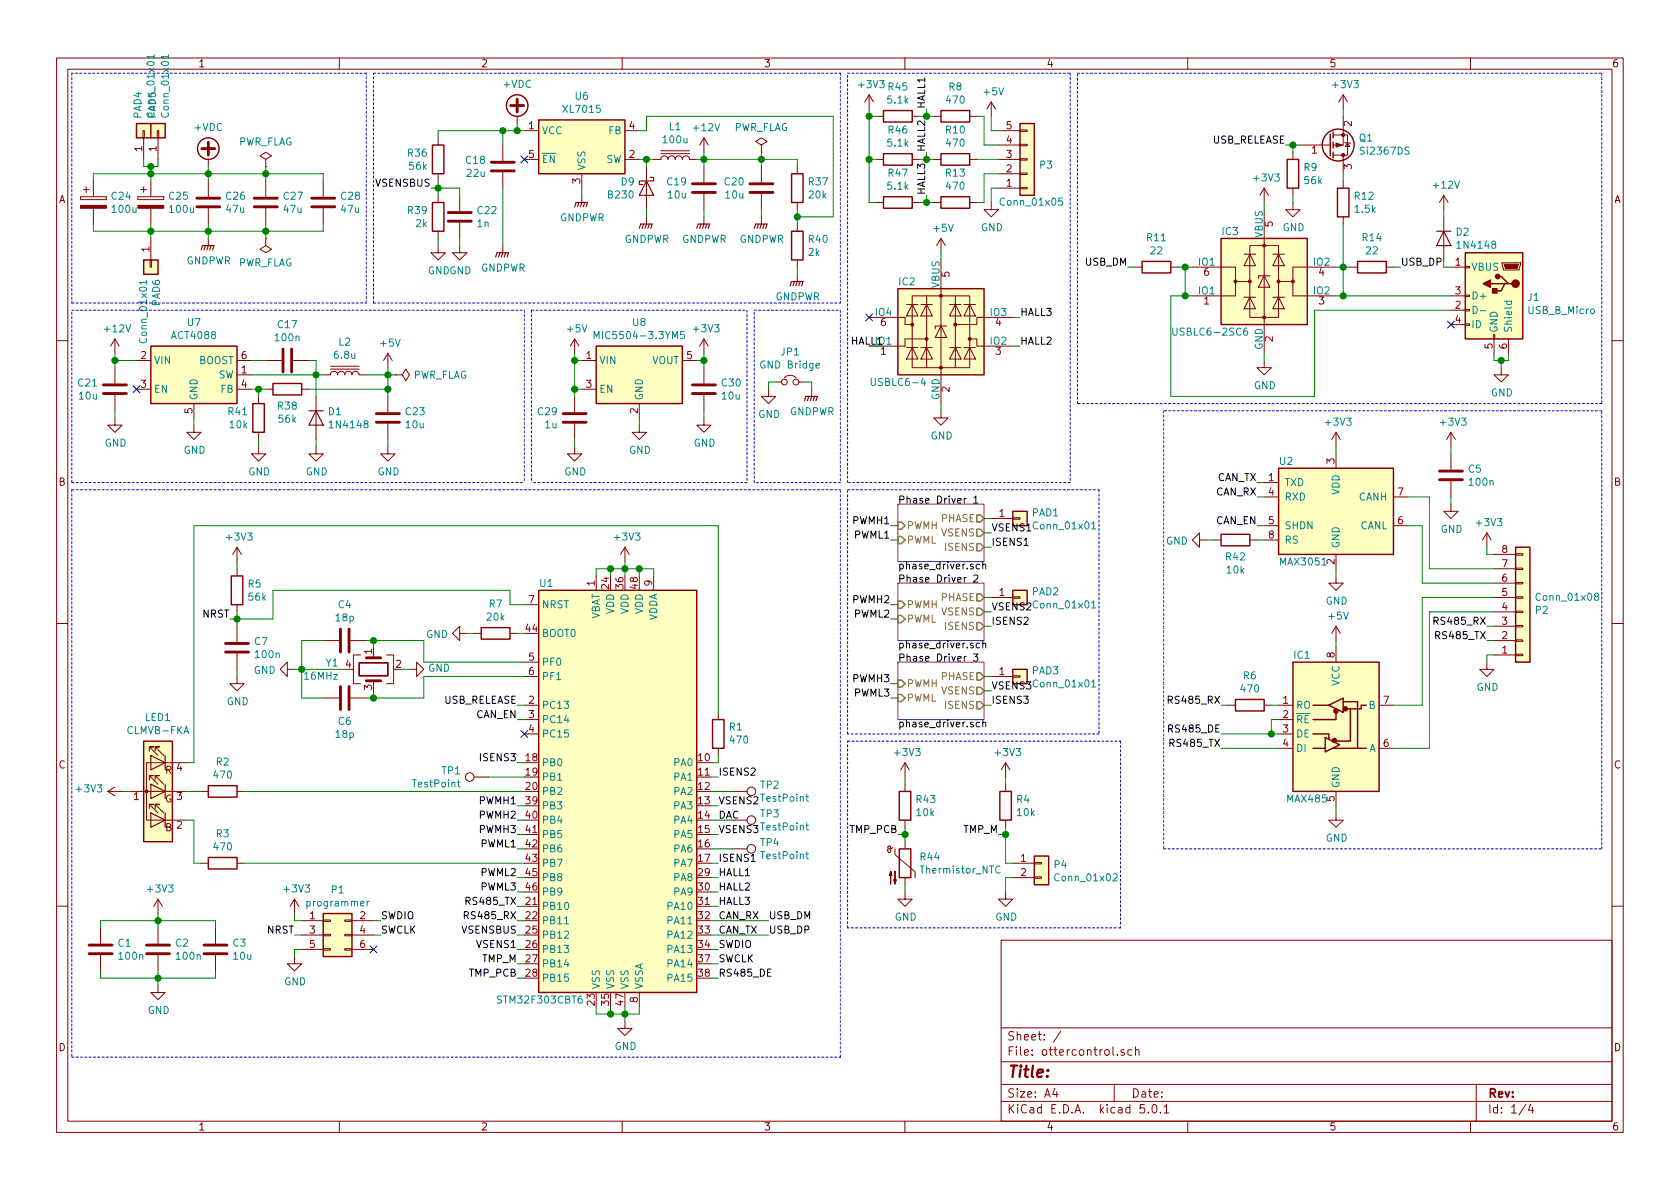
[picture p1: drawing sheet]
<svg xmlns="http://www.w3.org/2000/svg" width="297mm" height="210mm" viewBox="0 0 297 210" stroke-linecap="round" stroke-linejoin="round" font-family="sans-serif">
<defs><g id="words">
<text font-size="2.8" fill="#840000" x="178" y="190.5">Title:</text>
<g font-size="2.1" fill="#840000">
<text x="178" y="184">Sheet: /</text>
<text x="178" y="186.7">File: ottercontrol.sch</text>
<text x="178" y="196.9">KiCad E.D.A. kicad 5.0.1</text>
<text x="178" y="194.1">Size: A4</text>
<text x="200" y="194.1">Date:</text>
<text x="263" y="194.1">Rev:</text>
<text x="263" y="196.9">Id: 1/4</text>
</g>
<g font-size="1.8" fill="#840000">
<text x="35" y="11.9">1</text>
<text x="85" y="11.9">2</text>
<text x="135" y="11.9">3</text>
<text x="185" y="11.9">4</text>
<text x="235" y="11.9">5</text>
<text x="285" y="11.9">6</text>
<text x="93.5" y="22.9">1</text>
<text x="111.3" y="22.9">4</text>
<text x="178" y="22.9">5</text>
<text x="239" y="22.3" transform="rotate(-90 239 22.3)">2</text>
<text x="25.1" y="26.8" transform="rotate(-90 25.1 26.8)">1</text>
<text x="27.7" y="26.8" transform="rotate(-90 27.7 26.8)">1</text>
<text x="93.5" y="27.9">5</text>
<text x="111.3" y="27.9">2</text>
<text x="178" y="27.9">3</text>
<text x="178" y="25.4">4</text>
<text x="231.9" y="27.2">1</text>
<text x="239" y="29.9" transform="rotate(-90 239 29.9)">3</text>
<text x="10.4" y="35.9">A</text>
<text x="102.6" y="32.5" transform="rotate(-90 102.6 32.5)">3</text>
<text x="178" y="33">1</text>
<text x="178" y="30.5">2</text>
<text x="285.4" y="35.9">A</text>
<text x="225" y="40.1" transform="rotate(-90 225 40.1)">5</text>
<text x="26.4" y="44.5" transform="rotate(-90 26.4 44.5)">1</text>
<text x="257.3" y="47">1</text>
<text x="167.9" y="49" transform="rotate(-90 167.9 49)">5</text>
<text x="212.9" y="53.8">1</text>
<text x="212.9" y="48.8">6</text>
<text x="233.2" y="53.8">3</text>
<text x="233.2" y="48.8">4</text>
<text x="257.3" y="52.1">3</text>
<text x="155.7" y="57.7">6</text>
<text x="176" y="57.7">4</text>
<text x="257.3" y="54.6">2</text>
<text x="257.3" y="57.1">4</text>
<text x="24.9" y="63.5">2</text>
<text x="42.7" y="63.5">6</text>
<text x="103.7" y="63.5">1</text>
<text x="121.4" y="63.5">5</text>
<text x="155.7" y="62.7">1</text>
<text x="176" y="62.7">3</text>
<text x="225" y="60.4" transform="rotate(-90 225 60.4)">2</text>
<text x="263.9" y="61.7" transform="rotate(-90 263.9 61.7)">5</text>
<text x="266.4" y="61.7" transform="rotate(-90 266.4 61.7)">6</text>
<text x="24.9" y="68.6">3</text>
<text x="42.7" y="66">1</text>
<text x="42.7" y="68.6">4</text>
<text x="103.7" y="68.6">3</text>
<text x="167.9" y="69.3" transform="rotate(-90 167.9 69.3)">2</text>
<text x="34" y="73.1" transform="rotate(-90 34 73.1)">5</text>
<text x="112.8" y="73.1" transform="rotate(-90 112.8 73.1)">2</text>
<text x="236" y="82" transform="rotate(-90 236 82)">3</text>
<text x="10.4" y="85.9">B</text>
<text x="224.3" y="85.1">1</text>
<text x="224.3" y="87.6">4</text>
<text x="247.2" y="87.6">7</text>
<text x="285.4" y="85.9">B</text>
<text x="176.7" y="91.4">1</text>
<text x="224.3" y="92.7">5</text>
<text x="224.3" y="95.2">8</text>
<text x="247.2" y="92.7">6</text>
<text x="236" y="99.8" transform="rotate(-90 236 99.8)">2</text>
<text x="265.6" y="100.3">7</text>
<text x="265.6" y="97.8">8</text>
<text x="93.5" y="106.7">7</text>
<text x="105.2" y="103.6" transform="rotate(-90 105.2 103.6)">1</text>
<text x="107.7" y="104.1" transform="rotate(-90 107.7 104.1)">24</text>
<text x="110.2" y="104.1" transform="rotate(-90 110.2 104.1)">36</text>
<text x="112.8" y="104.1" transform="rotate(-90 112.8 104.1)">48</text>
<text x="115.3" y="103.6" transform="rotate(-90 115.3 103.6)">9</text>
<text x="176.7" y="105.4">1</text>
<text x="265.6" y="107.9">4</text>
<text x="265.6" y="105.4">5</text>
<text x="265.6" y="102.9">6</text>
<text x="93" y="111.8">44</text>
<text x="265.6" y="113">2</text>
<text x="265.6" y="110.5">3</text>
<text x="61.1" y="118.1">4</text>
<text x="65.8" y="115.7" transform="rotate(-90 65.8 115.7)">1</text>
<text x="70" y="118.1">2</text>
<text x="93.5" y="116.8">5</text>
<text x="93.5" y="119.4">6</text>
<text x="176.7" y="119.4">1</text>
<text x="236" y="116.3" transform="rotate(-90 236 116.3)">8</text>
<text x="265.6" y="115.6">1</text>
<text x="65.8" y="122" transform="rotate(-90 65.8 122)">3</text>
<text x="93.5" y="124.5">2</text>
<text x="226.8" y="124.5">1</text>
<text x="244.6" y="124.5">7</text>
<text x="93.5" y="127">3</text>
<text x="93.5" y="129.5">4</text>
<text x="226.8" y="127">2</text>
<text x="226.8" y="129.5">3</text>
<text x="10.4" y="135.9">C</text>
<text x="29.2" y="136.8">R</text>
<text x="31.3" y="136.4">4</text>
<text x="93" y="134.6">18</text>
<text x="93" y="137.2">19</text>
<text x="123.5" y="134.6">10</text>
<text x="123.5" y="137.2">11</text>
<text x="226.8" y="132.1">4</text>
<text x="244.6" y="132.1">6</text>
<text x="285.4" y="135.9">C</text>
<text x="23.6" y="141.5">1</text>
<text x="29.2" y="141.9">G</text>
<text x="31.3" y="141.5">3</text>
<text x="93" y="139.7">20</text>
<text x="93" y="142.2">39</text>
<text x="123.5" y="139.7">12</text>
<text x="123.5" y="142.2">13</text>
<text x="236" y="141.7" transform="rotate(-90 236 141.7)">5</text>
<text x="29.2" y="147">B</text>
<text x="31.3" y="146.6">2</text>
<text x="93" y="144.8">40</text>
<text x="93" y="147.3">41</text>
<text x="93" y="149.9">42</text>
<text x="123.5" y="144.8">14</text>
<text x="123.5" y="147.3">15</text>
<text x="123.5" y="149.9">16</text>
<text x="93" y="152.4">43</text>
<text x="93" y="154.9">45</text>
<text x="123.5" y="152.4">17</text>
<text x="123.5" y="154.9">29</text>
<text x="180.5" y="152.4">1</text>
<text x="180.5" y="154.9">2</text>
<text x="93" y="160">21</text>
<text x="93" y="157.5">46</text>
<text x="123.5" y="160">31</text>
<text x="123.5" y="157.5">30</text>
<text x="54.8" y="162.6">1</text>
<text x="54.8" y="165.1">3</text>
<text x="54.8" y="167.6">5</text>
<text x="63.7" y="162.6">2</text>
<text x="63.7" y="165.1">4</text>
<text x="63.7" y="167.6">6</text>
<text x="93" y="162.6">22</text>
<text x="93" y="165.1">25</text>
<text x="93" y="167.6">26</text>
<text x="123.5" y="162.6">32</text>
<text x="123.5" y="165.1">33</text>
<text x="123.5" y="167.6">34</text>
<text x="93" y="170.2">27</text>
<text x="93" y="172.7">28</text>
<text x="123.5" y="170.2">37</text>
<text x="123.5" y="172.7">38</text>
<text x="105.2" y="177.7" transform="rotate(-90 105.2 177.7)">23</text>
<text x="107.7" y="177.7" transform="rotate(-90 107.7 177.7)">35</text>
<text x="110.2" y="177.7" transform="rotate(-90 110.2 177.7)">47</text>
<text x="112.8" y="177.3" transform="rotate(-90 112.8 177.3)">8</text>
<text x="10.4" y="185.9">D</text>
<text x="285.4" y="185.9">D</text>
<text x="35" y="199.9">1</text>
<text x="85" y="199.9">2</text>
<text x="135" y="199.9">3</text>
<text x="185" y="199.9">4</text>
<text x="235" y="199.9">5</text>
<text x="285" y="199.9">6</text>
</g>
<g font-size="1.8" fill="#008484">
<text x="89.1" y="15.5">+VDC</text>
<text x="101.8" y="17.6">U6</text>
<text x="152" y="15.6">+3V3 R45</text>
<text x="167.8" y="16">R8</text>
<text x="174" y="16.9">+5V</text>
<text x="235.8" y="15.6">+3V3</text>
<text x="25" y="20.9" transform="rotate(-90 25 20.9)">PAD4</text>
<text x="27.3" y="20.4" transform="rotate(-90 27.3 20.4)">Conn_01x01</text>
<text x="27.6" y="20.9" transform="rotate(-90 27.6 20.9)">PAD5</text>
<text x="29.9" y="20.4" transform="rotate(-90 29.9 20.4)">Conn_01x01</text>
<text x="34.4" y="23.2">+VDC</text>
<text x="95.8" y="23.7">VCC</text>
<text x="99.8" y="20">XL7015</text>
<text x="107.6" y="23.7">FB</text>
<text x="118.4" y="23">L1</text>
<text x="122.8" y="23.2">+12V</text>
<text x="129.7" y="23.2">PWR_FLAG</text>
<text x="157" y="18.3">5.1k</text>
<text x="157.1" y="23.6">R46</text>
<text x="167.3" y="23.6">R10</text>
<text x="167.4" y="18.3">470</text>
<text x="42" y="25.7">PWR_FLAG</text>
<text x="72.2" y="27.7">R36</text>
<text x="82.4" y="29">C18</text>
<text x="95.8" y="28.8">EN</text>
<text x="107.1" y="28.8">SW</text>
<text x="117.4" y="25.3">100u</text>
<text x="157" y="25.9">5.1k</text>
<text x="167.4" y="25.9">470</text>
<text x="183.9" y="29.8">P3</text>
<text x="240.4" y="25">Q1</text>
<text x="240.8" y="27.4">Si2367DS</text>
<text x="19.8" y="35.3">C24</text>
<text x="29.9" y="35.3">C25</text>
<text x="40" y="35.3">C26</text>
<text x="50.2" y="35.3">C27</text>
<text x="60.4" y="35.3">C28</text>
<text x="72.4" y="30">56k</text>
<text x="82.6" y="31.3">22u</text>
<text x="103.5" y="30.2" transform="rotate(-90 103.5 30.2)">VSS</text>
<text x="107.6" y="35.1">B230</text>
<text x="109.9" y="32.8">D9</text>
<text x="118" y="32.8">C19</text>
<text x="118.2" y="35.1">10u</text>
<text x="128.2" y="32.8">C20</text>
<text x="128.3" y="35.1">10u</text>
<text x="143" y="32.8">R37</text>
<text x="143.1" y="35.1">20k</text>
<text x="157" y="33.5">5.1k</text>
<text x="157.1" y="31.2">R47</text>
<text x="167.3" y="31.2">R13</text>
<text x="167.4" y="33.5">470</text>
<text x="221.8" y="32.1">+3V3</text>
<text x="230.6" y="30.2">R9</text>
<text x="230.7" y="32.6">56k</text>
<text x="239.5" y="35.3">R12</text>
<text x="253.6" y="33.4">+12V</text>
<text x="20" y="37.6">100u</text>
<text x="30.1" y="37.6">100u</text>
<text x="40.1" y="37.6">47u</text>
<text x="50.2" y="37.6">47u</text>
<text x="60.4" y="37.6">47u</text>
<text x="72.2" y="37.9">R39</text>
<text x="73.6" y="40.2">2k</text>
<text x="84.4" y="40.2">1n</text>
<text x="84.5" y="37.9">C22</text>
<text x="99" y="39.1">GNDPWR</text>
<text x="165.2" y="41">+5V</text>
<text x="173.4" y="40.9">GND</text>
<text x="177.2" y="36.4">Conn_01x05</text>
<text x="216.1" y="41.6">IC3</text>
<text x="226.8" y="40.9">GND</text>
<text x="239.6" y="37.6">1.5k</text>
<text x="257.5" y="41.7">D2</text>
<text x="32.9" y="46.8">GNDPWR PWR_FLAG</text>
<text x="110.4" y="42.9">GNDPWR</text>
<text x="120.5" y="42.9">GNDPWR</text>
<text x="130.7" y="42.9">GNDPWR</text>
<text x="143" y="45.3">2k</text>
<text x="143" y="42.9">R40</text>
<text x="202.8" y="42.7">R11</text>
<text x="203.5" y="45">22</text>
<text x="211.9" y="47">IO1</text>
<text x="223.3" y="42.1" transform="rotate(-90 223.3 42.1)">VBUS</text>
<text x="232.3" y="47">IO2</text>
<text x="240.9" y="42.7">R14</text>
<text x="241.6" y="45">22</text>
<text x="257.9" y="44">1N4148</text>
<text x="260.1" y="47.9">VBUS</text>
<text x="75.6" y="48.5">GNDGND</text>
<text x="85" y="48">GNDPWR</text>
<text x="137.1" y="53.1">GNDPWR</text>
<text x="159" y="50.5">IC2</text>
<text x="166.1" y="50.9" transform="rotate(-90 166.1 50.9)">VBUS</text>
<text x="211.9" y="52.1">IO1</text>
<text x="232.3" y="52.1">IO2</text>
<text x="260.1" y="53">D+</text>
<text x="270.2" y="53.2">J1</text>
<text x="18.6" y="58.8">+12V</text>
<text x="28.3" y="54.1" transform="rotate(-90 28.3 54.1)">PAD6</text>
<text x="30.5" y="60">ACT4088</text>
<text x="33.2" y="57.7">U7</text>
<text x="49.2" y="58">C17</text>
<text x="100.4" y="58.8">+5V</text>
<text x="106.1" y="60">MIC5504-3.3YM5</text>
<text x="111.9" y="57.7">U8</text>
<text x="122.8" y="58.8">+3V3</text>
<text x="154.8" y="55.9">IO4</text>
<text x="175.1" y="55.9">IO3</text>
<text x="207.9" y="59.4">USBLC6-2SC6</text>
<text x="260.1" y="58">ID</text>
<text x="264.8" y="58.9" transform="rotate(-90 264.8 58.9)">GND</text>
<text x="267.3" y="58.9" transform="rotate(-90 267.3 58.9)">Shield</text>
<text x="270.3" y="55.5">USB_B_Micro</text>
<text x="26" y="60.3" transform="rotate(-90 26 60.3)">Conn_01x01</text>
<text x="27.2" y="64.4">VIN</text>
<text x="35.1" y="64.4">BOOST</text>
<text x="48.8" y="60.3">100n</text>
<text x="59.2" y="63.4">6.8u</text>
<text x="59.9" y="61.1">L2</text>
<text x="67.4" y="61.3">+5V</text>
<text x="105.9" y="64.4">VIN</text>
<text x="115.2" y="64.4">VOUT</text>
<text x="134.7" y="65.2">GND Bridge</text>
<text x="138.1" y="62.9">JP1</text>
<text x="175.1" y="61">IO2</text>
<text x="223.3" y="61.9" transform="rotate(-90 223.3 61.9)">GND</text>
<text x="13.9" y="68.3">C21</text>
<text x="14" y="70.7">10u</text>
<text x="27.2" y="69.5">EN</text>
<text x="34.9" y="70.9" transform="rotate(-90 34.9 70.9)">GND</text>
<text x="38.6" y="66.9">SW</text>
<text x="39" y="69.5">FB</text>
<text x="72.9" y="67">PWR_FLAG</text>
<text x="105.9" y="69.5">EN</text>
<text x="113.7" y="70.9" transform="rotate(-90 113.7 70.9)">GND</text>
<text x="127.7" y="68.3">C30</text>
<text x="127.7" y="70.7">10u</text>
<text x="154.5" y="68.2">USBLC6-4</text>
<text x="166.1" y="70.8" transform="rotate(-90 166.1 70.8)">GND</text>
<text x="221.7" y="68.8">GND</text>
<text x="263.6" y="70.1">GND</text>
<text x="40.4" y="73.4">R41</text>
<text x="40.7" y="75.7">10k</text>
<text x="49.2" y="72.4">R38</text>
<text x="49.3" y="74.7">56k</text>
<text x="58.1" y="73.4">D1</text>
<text x="58.5" y="75.7">1N4148</text>
<text x="71.8" y="73.4">C23</text>
<text x="71.8" y="75.7">10u</text>
<text x="95.1" y="73.4">C29</text>
<text x="96.4" y="75.7">1u</text>
<text x="134.1" y="73.9">GND</text>
<text x="139.6" y="73.4">GNDPWR</text>
<text x="164.5" y="77.7">GND</text>
<text x="234.5" y="75.3">+3V3</text>
<text x="254.8" y="75.3">+3V3</text>
<text x="18.5" y="79">GND</text>
<text x="32.5" y="80.3">GND</text>
<text x="111.2" y="80.3">GND</text>
<text x="122.6" y="79">GND</text>
<text x="226.3" y="82.2">U2</text>
<text x="259.7" y="83.6">C5</text>
<text x="43.9" y="84.1">GND</text>
<text x="54.1" y="84.1">GND</text>
<text x="66.8" y="84.1">GND</text>
<text x="99.8" y="84.1">GND</text>
<text x="227.1" y="86">TXD</text>
<text x="227.1" y="88.5">RXD</text>
<text x="236.9" y="87.5" transform="rotate(-90 236.9 87.5)">VDD</text>
<text x="240.3" y="88.5">CANH</text>
<text x="259.9" y="85.9">100n</text>
<text x="40.2" y="95.6">+3V3</text>
<text x="108.8" y="95.6">+3V3</text>
<text x="182.5" y="91.3">PAD1</text>
<text x="227.1" y="93.6">SHDN</text>
<text x="240.5" y="93.6">CANL</text>
<text x="254.7" y="94.2">GND</text>
<text x="261.2" y="93.1">+3V3</text>
<text x="206.1" y="96.3">GND</text>
<text x="216.8" y="99.1">R42</text>
<text x="217" y="101.4">10k</text>
<text x="226.5" y="100">MAX3051</text>
<text x="227.1" y="96.1">RS</text>
<text x="236.9" y="97" transform="rotate(-90 236.9 97)">GND</text>
<text x="43.9" y="103.9">R5</text>
<text x="44" y="106.2">56k</text>
<text x="59.8" y="107.6">C4</text>
<text x="86.5" y="107.4">R7</text>
<text x="95.5" y="103.8">U1</text>
<text x="95.8" y="107.6">NRST</text>
<text x="182.5" y="105.3">PAD2</text>
<text x="234.4" y="106.9">GND</text>
<text x="271.9" y="106.2">Conn_01x08</text>
<text x="59.4" y="109.9">18p</text>
<text x="75.3" y="112.8">GND</text>
<text x="86.2" y="109.7">20k</text>
<text x="95.8" y="112.6">BOOT0</text>
<text x="106" y="109.7" transform="rotate(-90 106 109.7)">VBAT</text>
<text x="108.6" y="108.6" transform="rotate(-90 108.6 108.6)">VDD</text>
<text x="111.1" y="108.6" transform="rotate(-90 111.1 108.6)">VDD</text>
<text x="113.7" y="108.6" transform="rotate(-90 113.7 108.6)">VDD</text>
<text x="116.2" y="109.9" transform="rotate(-90 116.2 109.9)">VDDA</text>
<text x="235" y="109.6">+5V</text>
<text x="271.5" y="108.6">P2</text>
<text x="44.9" y="119.2">GND</text>
<text x="45" y="114.1">C7</text>
<text x="45.3" y="116.4">100n</text>
<text x="57.7" y="117.9">Y1</text>
<text x="75.7" y="118.8">GND</text>
<text x="95.8" y="117.7">PF0</text>
<text x="182.5" y="119.2">PAD3</text>
<text x="228.8" y="116.5">IC1</text>
<text x="40.1" y="124.7">GND</text>
<text x="53.9" y="120.2">16MHz</text>
<text x="95.8" y="125.3">PC13</text>
<text x="95.8" y="120.3">PF1</text>
<text x="219.5" y="122.4">470</text>
<text x="219.9" y="120.1">R6</text>
<text x="229.1" y="125.3">RO</text>
<text x="236.9" y="121.3" transform="rotate(-90 236.9 121.3)">VCC</text>
<text x="242.1" y="125.3">B</text>
<text x="261.1" y="122.2">GND</text>
<text x="22.7" y="129.8">CLMVB-FKA</text>
<text x="25.7" y="127.5">LED1</text>
<text x="59.4" y="130.5">18p</text>
<text x="59.8" y="128.2">C6</text>
<text x="95.8" y="127.9">PC14</text>
<text x="95.8" y="130.4">PC15</text>
<text x="129" y="129.2">R1</text>
<text x="129.2" y="131.5">470</text>
<text x="229.1" y="127.9">RE</text>
<text x="229.1" y="130.4">DE</text>
<text x="37.9" y="137.7">470</text>
<text x="38.3" y="135.4">R2</text>
<text x="78.2" y="136.9">TP1</text>
<text x="95.8" y="135.5">PB0</text>
<text x="119.3" y="135.5">PA0</text>
<text x="158.3" y="133.7">+3V3</text>
<text x="176.1" y="133.7">+3V3</text>
<text x="229.1" y="133">DI</text>
<text x="242.1" y="133">A</text>
<text x="13.6" y="140.1">+3V3</text>
<text x="73.1" y="139.2">TestPoint</text>
<text x="95.8" y="138">PB1</text>
<text x="95.8" y="140.6">PB2</text>
<text x="95.8" y="143.1">PB3</text>
<text x="119.3" y="138">PA1</text>
<text x="119.3" y="140.6">PA2</text>
<text x="119.3" y="143.1">PA3</text>
<text x="134.5" y="139.5">TP2</text>
<text x="134.7" y="141.8">TestPoint</text>
<text x="162.1" y="142">R43</text>
<text x="179.8" y="142">R4</text>
<text x="227.7" y="141.9">MAX485</text>
<text x="236.9" y="139.4" transform="rotate(-90 236.9 139.4)">GND</text>
<text x="38.3" y="148.1">R3</text>
<text x="95.8" y="145.7">PB4</text>
<text x="95.8" y="148.2">PB5</text>
<text x="119.3" y="145.7">PA4</text>
<text x="119.3" y="148.2">PA5</text>
<text x="134.5" y="144.5">TP3</text>
<text x="134.5" y="149.6">TP4</text>
<text x="134.7" y="146.9">TestPoint</text>
<text x="162.1" y="144.3">10k</text>
<text x="179.9" y="144.3">10k</text>
<text x="234.4" y="148.8">GND</text>
<text x="37.9" y="150.4">470</text>
<text x="95.8" y="150.7">PB6</text>
<text x="95.8" y="153.3">PB7</text>
<text x="95.8" y="155.8">PB8</text>
<text x="119.3" y="150.7">PA6</text>
<text x="119.3" y="153.3">PA7</text>
<text x="119.3" y="155.8">PA8</text>
<text x="134.7" y="151.9">TestPoint</text>
<text x="162.8" y="152.2">R44</text>
<text x="162.9" y="154.5">Thermistor_NTC</text>
<text x="186.4" y="153.5">P4</text>
<text x="186.8" y="155.8">Conn_01x02</text>
<text x="26.2" y="157.8">+3V3</text>
<text x="50.4" y="157.8">+3V3</text>
<text x="54.5" y="160.3">programmer</text>
<text x="58.6" y="158">P1</text>
<text x="95.8" y="160.9">PB10</text>
<text x="95.8" y="158.4">PB9</text>
<text x="118.3" y="160.9">PA10</text>
<text x="119.3" y="158.4">PA9</text>
<text x="20.9" y="167.4">C1</text>
<text x="31.1" y="167.4">C2</text>
<text x="41.2" y="167.4">C3</text>
<text x="95.8" y="163.4">PB11</text>
<text x="95.8" y="166">PB12</text>
<text x="118.3" y="163.4">PA11</text>
<text x="118.3" y="166">PA12</text>
<text x="158.2" y="162.8">GND</text>
<text x="176" y="162.8">GND</text>
<text x="21.2" y="169.7">100n</text>
<text x="31.3" y="169.7">100n</text>
<text x="41.4" y="169.7">10u</text>
<text x="95.8" y="168.5">PB13</text>
<text x="95.8" y="171.1">PB14</text>
<text x="95.8" y="173.6">PB15</text>
<text x="118.3" y="168.5">PA13</text>
<text x="118.3" y="171.1">PA14</text>
<text x="118.3" y="173.6">PA15</text>
<text x="26.1" y="179.3">GND</text>
<text x="50.2" y="174.2">GND</text>
<text x="88.3" y="177.5">STM32F303CBT6</text>
<text x="106" y="175" transform="rotate(-90 106 175)">VSS</text>
<text x="108.6" y="175" transform="rotate(-90 108.6 175)">VSS</text>
<text x="111.1" y="175" transform="rotate(-90 111.1 175)">VSS</text>
<text x="113.7" y="175" transform="rotate(-90 113.7 175)">VSSA</text>
<text x="108.7" y="185.7">GND</text>
</g>
<g font-size="1.8">
<text x="163.6" y="19.3" transform="rotate(-90 163.6 19.3)">HALL1</text>
<text x="163.6" y="26.9" transform="rotate(-90 163.6 26.9)">HALL2</text>
<text x="214.2" y="25.4">USB_RELEASE</text>
<text x="66.5" y="33">VSENSBUS</text>
<text x="163.6" y="34.5" transform="rotate(-90 163.6 34.5)">HALL3</text>
<text x="191.9" y="47">USB_DM</text>
<text x="247.6" y="47">USB_DP</text>
<text x="180.3" y="55.9">HALL3</text>
<text x="150.5" y="61">HALL1</text>
<text x="154.8" y="61">IO1</text>
<text x="180.3" y="61">HALL2</text>
<text x="158.7" y="89">Phase Driver 1</text>
<text x="215" y="87.6">CAN_RX</text>
<text x="215.2" y="85.1">CAN_TX</text>
<text x="150.9" y="92.7">PWMH1</text>
<text x="151.1" y="95.2">PWML1</text>
<text x="175.3" y="94">VSENS1 Conn_01x01</text>
<text x="215" y="92.7">CAN_EN</text>
<text x="158.7" y="100.7">phase_driver.sch</text>
<text x="175.3" y="96.5">ISENS1</text>
<text x="150.9" y="106.7">PWMH2</text>
<text x="158.7" y="103">Phase Driver 2</text>
<text x="175.3" y="107.9">VSENS2 Conn_01x01</text>
<text x="35.8" y="109.2">NRST</text>
<text x="151.1" y="109.2">PWML2</text>
<text x="175.3" y="110.5">ISENS2</text>
<text x="254.1" y="110.5">RS485_RX</text>
<text x="254.2" y="113">RS485_TX</text>
<text x="158.7" y="114.6">phase_driver.sch</text>
<text x="158.7" y="117">Phase Driver 3</text>
<text x="78.4" y="124.5">USB_RELEASE</text>
<text x="150.9" y="120.6">PWMH3</text>
<text x="151.1" y="123.2">PWML3</text>
<text x="175.3" y="121.9">VSENS3 Conn_01x01</text>
<text x="175.3" y="124.5">ISENS3</text>
<text x="207.1" y="124.5">RS485_RX</text>
<text x="84.2" y="127">CAN_EN</text>
<text x="158.7" y="128.6">phase_driver.sch</text>
<text x="207.1" y="129.5">RS485_DE</text>
<text x="85.1" y="134.6">ISENS3</text>
<text x="127" y="137.2">ISENS2</text>
<text x="207.2" y="132.1">RS485_TX</text>
<text x="84.9" y="142.2">PWMH1</text>
<text x="127" y="142.2">VSENS2</text>
<text x="84.9" y="144.8">PWMH2</text>
<text x="84.9" y="147.3">PWMH3</text>
<text x="85.1" y="149.9">PWML1</text>
<text x="127" y="144.8">DAC</text>
<text x="127" y="147.3">VSENS3</text>
<text x="150.3" y="147.3">TMP_PCB</text>
<text x="170.3" y="147.3">TMP_M</text>
<text x="85.1" y="154.9">PWML2</text>
<text x="127" y="152.4">ISENS1</text>
<text x="127" y="154.9">HALL1</text>
<text x="82.8" y="160">RS485_TX</text>
<text x="85.1" y="157.5">PWML3</text>
<text x="127" y="157.5">HALL2</text>
<text x="127" y="160">HALL3</text>
<text x="47.2" y="165.1">NRST</text>
<text x="67.3" y="162.6">SWDIO</text>
<text x="67.3" y="165.1">SWCLK</text>
<text x="81.7" y="165.1">VSENSBUS</text>
<text x="82.6" y="162.6">RS485_RX</text>
<text x="84.5" y="167.6">VSENS1</text>
<text x="127" y="162.6">CAN_RX</text>
<text x="127" y="165.1">CAN_TX</text>
<text x="127" y="167.6">SWDIO</text>
<text x="135.9" y="162.6">USB_DM</text>
<text x="135.9" y="165.1">USB_DP</text>
<text x="83" y="172.7">TMP_PCB</text>
<text x="85.2" y="170.2">TMP_M</text>
<text x="127" y="170.2">SWCLK</text>
<text x="127" y="172.7">RS485_DE</text>
</g>
<g font-size="1.8" fill="#848400">
<text x="160.3" y="93.6">PWMH</text>
<text x="166.4" y="92.3">PHASE</text>
<text x="166.5" y="94.9">VSENS</text>
<text x="160.3" y="96.1">PWML</text>
<text x="167.2" y="97.4">ISENS</text>
<text x="160.3" y="107.6">PWMH</text>
<text x="166.4" y="106.3">PHASE</text>
<text x="160.3" y="110.1">PWML</text>
<text x="166.5" y="108.8">VSENS</text>
<text x="167.2" y="111.4">ISENS</text>
<text x="160.3" y="121.5">PWMH</text>
<text x="160.3" y="124.1">PWML</text>
<text x="166.4" y="120.3">PHASE</text>
<text x="166.5" y="122.8">VSENS</text>
<text x="167.2" y="125.3">ISENS</text>
</g>
</g></defs>
<g fill="none" stroke="#840000" stroke-width=".18">
<path d="M10 10.3h277v189.9h-277zM12 12.2h273v186.1h-273zM60 10.3v1.9M110 10.3v1.9M153.7 16.8l-.8 1.2M153.7 16.8v2.5M153.7 16.8l.7 1.2M160 10.3v1.9M175.3 18l-.8 1.3M175.3 18v2.6M175.3 18l.7 1.3M210 10.3v1.9"/>
<path d="M237.5 16.8v2.5M237.5 16.8l-.8 1.2M237.5 16.8l.8 1.2M260 10.3v1.9M14.2 34.8v.5zM14.2 35.3h4.6zM14.2 34.8h4.6zM14.7 33.5h1M15.2 33v1M16.5 32v2.8M16.5 36.8v2.8M18.8 34.8v.5z"/>
<path d="M24.4 34.8v.5zM24.4 35.3h4.6zM24.4 34.8h4.6zM24.9 33.5h1M25.3 23.1h.2v1.3h-.2zM25.4 24.4v3.8M25.4 33v1M26.7 32v2.8M26.7 36.8v2.8M27.8 23.1h.3v1.3h-.3zM27.9 24.4v3.8M29 34.8v.5z"/>
<path d="M36.8 28.2v1.3M36.8 32v2.8M36.8 36.8v2.8M47 28.2l1-.6-1-.7-1 .7 1 .6v1.3M47 29.5h.1M47 32v2.8M47 36.8v2.8M57.1 32v2.8M57.1 36.8v2.8M77.5 24.4v1.2M77.5 30.7v1.3M77.5 34.5v1.3"/>
<path d="M81.3 34.5v2.8M81.3 39.4v2.8M88.9 25.6v2.8M88.9 30.5v2.8M91.4 20.6v1.2M92.7 23.1h2.5M92.7 28.2h2.5M102.9 30.7v2.6M102.9 34.5v1.3M110.5 23.1h2.5M110.5 28.2h2.5M114.3 29.5v7.6"/>
<path d="M114.3 38.3v1.3M115.6 28.2h1.2a.63 .63 0 0 1 .7-.6 .63 .63 0 0 1 .6 .6 .63 .63 0 0 1 .6-.6 .63 .63 0 0 1 .7 .6 .63 .63 0 0 1 .6-.6 .63 .63 0 0 1 .6 .6 .63 .63 0 0 1 .7-.6 .63 .63 0 0 1 .6 .6h1.3M116.8 27.2h5.1M116.8 26.7h5.1M124.5 24.4v2.5M124.5 29.5v2.8M124.5 34.3v2.8M124.5 38.3v1.3M124.5 24.4l-.8 1.2M124.5 24.4l.7 1.2M134.6 25.6l1-.6-1-.6-1 .6 1 .6v1.3M134.6 26.9h.1"/>
<path d="M134.6 29.5v2.8M134.6 34.3v2.8M134.6 38.3v1.3M141 29.5v1.2M141 35.8v1.3M141 39.6v1.3M154.9 28.2h1.3M154.9 20.6h1.3M154.9 35.8h1.3M161.3 28.2h1.3M161.3 20.6h1.3M161.3 35.8h1.3"/>
<path d="M165.1 28.2h1.3M165.1 20.6h1.3M165.1 35.8h1.3M171.4 28.2h1.3M171.4 20.6h1.3M171.4 35.8h1.3M175.3 35.8v1.3h1.2l-1.2 1.2-1.3-1.2h1.3M176.5 25.6h3.8M176.5 23.1h3.8M176.5 28.2h3.8M176.5 33.3h3.8M176.5 30.7h3.8"/>
<path d="M180.3 23h1.3v.2h-1.3zM180.3 25.5h1.3v.3h-1.3zM180.3 28.1h1.3v.2h-1.3zM180.3 30.6h1.3v.3h-1.3zM180.3 33.1h1.3v.3h-1.3zM223.5 33.3l-.7 1.2M223.5 33.3v2.5M223.5 37.1v25.4M223.5 33.3l.8 1.2M228.6 35.8v1.3h1.3l-1.3 1.2-1.3-1.2h1.3M228.6 26.9v1.3M228.6 33.3v1.2"/>
<path d="M229.9 25.6h5M235 25.6h.2M235.7 23.9h2.6v3.5h-.8M235.7 27.4h1.8M237.5 20.6v5h-1.8M237.5 27.4v3.3M237.5 32v1.3M237.5 38.3v1.3M237.7 25.1l.2 .2h.7l.2 .1M238.3 25.3l.3 .6h-.7zM255.3 34.5l-.8 1.3M255.3 34.5v2.6"/>
<path d="M255.3 38.3v7.7M255.3 34.5l.7 1.3M20.3 59.9l-.7 1.3M20.3 59.9v2.6M20.3 59.9l.8 1.3M26.5 46h.3v1.2h-.3zM26.7 42.2v3.8M36.8 42.2v1.2M47 42.2v1.2l1 .7-1 .6-1-.6 1-.7M47 42.2h.1M77.5 43.4v1.3h1.2l-1.2 1.3-1.3-1.3h1.3M77.5 40.9v1.3"/>
<path d="M81.3 43.4v1.3h1.2l-1.2 1.3-1.3-1.3h1.3M88.9 43.4v1.3M101.6 59.9v2.6M101.6 59.9l-.8 1.3M101.6 59.9l.8 1.3M124.5 59.9v2.6M124.5 59.9l-.8 1.3M124.5 59.9l.7 1.3M141 46v1.2M141 48.5v1.3M153.7 56.1h5M158.7 56.1h1.3z"/>
<path d="M160 59.9v1.3zM160 59.9h3.8zM160 56.1v1.3zM160 57.4h1.3zM160.3 53.8h2M161.3 52.3v12.7zM161.3 52.3h2.5zM161.3 53.8l1 2.1h-2zM162.8 53.8h2M163.8 52.3h5.1v12.7h-5.1zM163.8 53.8l1 2.1h-2zM166.4 57.7l1 2h-2z"/>
<path d="M166.4 42.2v2.5M166.4 46v25.4M166.4 42.2l-.8 1.2M166.4 42.2l.7 1.2M167.4 57.7h-2v.5M167.9 53.8h2M168.9 52.3h2.5v12.7h-2.5M168.9 53.8l1 2.1h-2zM170.4 53.8h2.1M171.4 59.9h1.3v1.3h6.4M171.4 53.8l1.1 2.1h-2.1zM179.1 56.1h-6.4v1.3h-3.8"/>
<path d="M200.7 47.2h1.2M207 47.2h1.3M210.8 47.2h7.6v2.6h2.6M218.4 49.8v2.5h-7.6M220 52.6h2M220 45h2M221 43.4h5.1v12.7h-5.1zM221 52.6l1 2h-2zM221 45l1 2h-2zM223.5 48.8l1 2h-2zM224.5 48.8h-2v.5M225 52.6h2.1"/>
<path d="M225 45h2.1M226.1 52.6l1 2h-2.1zM226.1 45l1 2h-2.1zM228.6 49.8v2.5h7.6M236.2 47.2h-7.6v2.6h-2.5M238.8 47.2h1.2M245.1 47.2h1.3M256.5 47.2h2.6M256.5 54.9h2.6M256.5 52.3h2.6M256.5 57.4h2.6M259.1 57.3h.7v.2h-.7z"/>
<path d="M259.1 54.7h.7v.3h-.7zM259.1 52.2h.7v.2h-.7zM259.1 47.1h.7v.3h-.7zM264 59.2h.3v.7h-.3zM264.2 59.9v2.6M265.6 46.5h3.3v.2l-.3 1h-2.8zM266.7 59.9v2.6M10 60.2h2M20.3 73.9v1.3h1.3l-1.3 1.2-1.3-1.2h1.3M20.3 65v2.8M20.3 69.8v2.8M24.1 63.7h2.6"/>
<path d="M24.1 68.8h2.6M34.3 75.2v1.2h1.3l-1.3 1.3-1.3-1.3h1.3M34.3 71.4v2.5M41.9 63.7h2.5M41.9 66.3h2.5M41.9 68.8h2.5M45.7 79v1.3h1.3l-1.3 1.2-1.3-1.2h1.3M45.7 70.1v1.3M45.7 76.4v1.3M47 63.7h2.8M47 68.8h1.3M51.8 63.7h2.8"/>
<path d="M53.3 68.8h1.3M55.9 79v1.3h1.2l-1.2 1.2-1.3-1.2h1.3M55.9 70.1v7.6M57.1 66.3h1.3a.63 .63 0 0 1 .7-.6 .63 .63 0 0 1 .6 .6 .63 .63 0 0 1 .6-.6 .63 .63 0 0 1 .7 .6 .63 .63 0 0 1 .6-.6 .63 .63 0 0 1 .6 .6 .63 .63 0 0 1 .7-.6 .63 .63 0 0 1 .6 .6h1.3M58.4 65.3h5.1M58.4 64.8h5.1M68.6 79v1.3h1.2l-1.2 1.2-1.3-1.2h1.3M68.6 62.5v2.5M68.6 70.1v2.8M68.6 74.9v2.8M68.6 62.5l-.8 1.2M68.6 62.5l.7 1.2"/>
<path d="M69.8 66.3h1.3l.7-1 .6 1-.6 1-.7-1M69.8 66.3h.1M101.6 79v1.3h1.3l-1.3 1.2-1.3-1.2h1.3M101.6 70.1v2.8M101.6 74.9v2.8M102.9 63.7h2.5M102.9 68.8h2.5M113 75.2v1.2h1.3l-1.3 1.3-1.2-1.3h1.2M113 71.4v2.5M120.6 63.7h2.6M124.5 73.9v1.3h1.2l-1.2 1.2-1.3-1.2h1.3M124.5 65v2.8"/>
<path d="M124.5 69.8v2.8M135.9 68.8v1.3h1.3l-1.3 1.3-1.3-1.3h1.3M137.2 67.6h1M138.7 66.8a1.41 1.41 0 0 1 2 0M141.2 67.6h1M143.5 68.8v1.3M153.7 61.2h5M158.7 61.2h1.3zM160.3 61.5h2M161.3 65h2.5zM161.3 61.5l1 2h-2zM162.8 61.5h2"/>
<path d="M163.8 61.5l1 2h-2zM166.4 72.6v1.3h1.2l-1.2 1.3-1.3-1.3h1.3M167.9 61.5h2M168.9 61.5l1 2h-2zM170.4 61.5h2.1M171.4 61.5l1.1 2h-2.1zM223.5 63.7v1.3h1.3l-1.3 1.3-1.3-1.3h1.3M236.2 76.4v2.6M236.2 76.4l-.7 1.3M236.2 76.4l.8 1.3M256.5 76.4v2.6M256.5 76.4l-.7 1.3"/>
<path d="M256.5 76.4l.8 1.3M265.4 65v1.3h1.3l-1.3 1.3-1.2-1.3h1.2M285 60.2h2M41.9 96.8v2.5M41.9 96.8l-.8 1.2M41.9 96.8l.8 1.2M110.5 96.8l-.8 1.2M110.5 96.8v2.5M110.5 96.8l.8 1.2M175.3 91.7h3.8M179.1 91.6h1.2v.2h-1.2zM212.1 95.5v-1.3l-1.3 1.3 1.3 1.3v-1.3h1.3"/>
<path d="M214.6 95.5h1.3M221 95.5h1.2M223.5 85.3h2.6M223.5 87.9h2.6M223.5 93h2.6M223.5 95.5h2.6M236.2 80.3v2.5M236.2 98v2.6M246.4 87.9h2.5M246.4 93h2.5M256.5 89.1v1.3h1.3l-1.3 1.3-1.2-1.3h1.2M256.5 80.3v2.8"/>
<path d="M256.5 85.1v2.8M262.9 94.2l-.8 1.3M262.9 94.2v2.6M262.9 94.2l.8 1.3M264.2 98h3.8M268 97.9h1.2v.3h-1.2zM10 110.3h2M41.9 119.6v1.3h1.3l-1.3 1.3-1.3-1.3h1.3M41.9 100.6v1.2M41.9 106.9v1.3M41.9 110.7v2.8M41.9 115.6v2.8"/>
<path d="M50.8 118.4v-1.3l-1.3 1.3 1.3 1.2v-1.2h1.3M57.1 113.3h2.8M62 113.3h2.8M63.8 115.8h-1.3v5.1h1.3M66 115.8v.5M68.3 115.8h1.3v5.1h-1.3M72.4 118.4h1.3v-1.3l1.2 1.3-1.2 1.2v-1.2M81.3 112v-1.3l-1.3 1.3 1.3 1.3v-1.3h1.2M83.8 112h1.3M90.2 112h1.2M92.7 106.9h2.5M92.7 117.1h2.5"/>
<path d="M92.7 119.6h2.5M105.4 101.8v2.6M115.6 101.8v2.6M175.3 119.6h3.8M175.3 105.7h3.8M179.1 105.5h1.2v.3h-1.2zM179.1 119.5h1.2v.3h-1.2zM236.2 101.8v1.3h1.3l-1.3 1.3-1.3-1.3h1.3M236.2 110.7v2.6M236.2 114.5v2.6M236.2 110.7l-.7 1.3M236.2 110.7l.8 1.3"/>
<path d="M262.9 117.1v1.3h1.3l-1.3 1.2-1.3-1.2h1.3M264.2 113.3h3.8M264.2 115.8h3.8M264.2 110.7h3.8M264.2 108.2h3.8M264.2 105.7h3.8M264.2 103.1h3.8M264.2 100.6h3.8M268 100.5h1.2v.2h-1.2zM268 103h1.2v.2h-1.2zM268 105.5h1.2v.3h-1.2zM268 108.1h1.2v.2h-1.2z"/>
<path d="M268 110.6h1.2v.3h-1.2zM268 113.2h1.2v.2h-1.2zM268 115.7h1.2v.2h-1.2zM285 110.3h2M19 139.9h2.6M19 139.9l1.3 .8M20.3 139.2l-1.3 .7M22.9 139.9h10.1M26.4 137.9v-.7h.8h-.8l1.5 1.5M26.4 132.8v-.7h.8h-.8l1.5 1.5M26.7 133.6h.1M27.4 137.9v-.7h.8h-.8l1.6 1.5"/>
<path d="M27.4 132.8v-.7h.8h-.8l1.6 1.5M33 134.9h-7.1v10.1h7.1M35.6 139.9h1.2M41.9 139.9h1.3M57.1 123.4h2.8M62 123.4h2.8M66 120.4v.5M83.8 137.4h2.6M92.7 124.7h2.5M92.7 127.2h2.5M92.7 129.8h2.5M127 126v1.2"/>
<path d="M127 132.3v1.3M129.5 139.9h2.6M160 134.9v2.5M160 138.7v1.2M160 134.9l-.7 1.2M160 134.9l.8 1.2M177.8 134.9l-.8 1.2M177.8 134.9v2.5M177.8 138.7v1.2M177.8 134.9l.8 1.2M217.2 124.7h1.2M223.5 124.7h1.3"/>
<path d="M226.1 124.7h2.5M226.1 127.2h2.5M226.1 129.8h2.5M226.1 132.3h2.5M236.2 139.9v2.6M237.5 124.1h.1M243.8 124.7h2.6M243.8 132.3h2.6M26.4 143v-.8h.8h-.8l1.5 1.6M27.4 143v-.8h.8h-.8l1.6 1.6M27.9 159v2.5M27.9 159l-.7 1.3"/>
<path d="M27.9 159l.8 1.3M35.6 152.6h1.2M41.9 152.6h1.3M52.1 159l-.8 1.3M52.1 159v2.5M52.1 159l.7 1.3M129.5 145h2.6M129.5 150.1h2.6M157.8 149.9l-.1 .2h-.4l-.3-.1v-.3l.3-.1 .2 .2v.8l-.2 .1-.3-.1v-.2l-.2-.2M158.2 150.1v1l3.6 3.1v1M160 157.7v1.3h1.3l-1.3 1.3-1.3-1.3h1.3M160 145v1.3"/>
<path d="M160 148.8v1.3M160 155.2v1.3M177.8 157.7v1.3h1.3l-1.3 1.3-1.3-1.3h1.3M177.8 145v1.3M179.1 152.6h3.8M179.1 155.2h3.8M182.9 155.1h1.2v.2h-1.2zM182.9 152.5h1.2v.3h-1.2zM236.2 143.8v1.2h1.3l-1.3 1.3-1.3-1.3h1.3M10 160.2h2M17.8 164.1v2.8M17.8 168.9v2.8"/>
<path d="M27.9 174.2v1.3h1.3l-1.3 1.3-1.2-1.3h1.2M27.9 164.1v2.8M27.9 168.9v2.8M38.1 164.1v2.8M38.1 168.9v2.8M52.1 169.2v1.2h1.2l-1.2 1.3-1.3-1.3h1.3M53.3 162.8h3.8M53.3 165.3h3.8M53.3 167.9h3.8M57.1 167.8h1.3v.2h-1.3zM57.1 165.2h1.3v.3h-1.3zM57.1 162.7h1.3v.2h-1.3z"/>
<path d="M61 167.8h1.2v.2h-1.2zM61 165.2h1.2v.3h-1.2zM61 162.7h1.2v.2h-1.2zM62.2 162.8h3.8M62.2 165.3h3.8M62.2 167.9h3.8M113 175.5v2.5M177 166.3h108v32h-108zM285 160.2h2M60 198.3v1.9M110 198.3v1.9M110.5 180.6v1.3h1.3l-1.3 1.2-1.3-1.2h1.3"/>
<path d="M160 198.3v1.9M177 194.8h108M177 191.8h108M177 187.8h108M177 181.8h108M186.5 192.5l-.4 1h1M186.8 193v1M187.6 182.3l-1.3 2M197 191.8v3M197.6 186.5v.1M198.8 185.7l-.4-.1-.2 .2 .1 .2 .5 .2v.3h-.6M200.1 185.7l-.4-.1-.3 .3 .1 .6 .2 .1 .4-.1"/>
<path d="M200.8 185.7l.2-.1 .3 .1 .1 .9M200.8 185.1v1.5M202.3 195.3h-.7l-.1 .7 .3-.1 .5 .1 .1 .2-.1 .5-.2 .1-.6-.1M203 196.7v.1M203.8 195.5l.2-.2a.8 .8 0 0 1 .6 .8 .8 .8 0 0 1-.6 .7l-.2-.1-.1-.4zM205.2 196.7v.1M205.8 195.8l.4-.5v1.5M205.8 196.8h.9M210 198.3v1.9M260 198.3v1.9M261 191.8v6.5M269.8 195.2l-1.2 2"/>
<path d="M270.6 195.2l-.3 1.1h.9M271 195.8v1"/>
<circle cx="138.7" cy="67.6" r=".51"/>
<circle cx="140.7" cy="67.6" r=".51"/>
<circle cx="83.1" cy="137.4" r=".76"/>
<circle cx="132.8" cy="139.9" r=".76"/>
<circle cx="132.8" cy="150.1" r=".76"/>
<circle cx="132.8" cy="145" r=".76"/>
</g>
<path d="M158.7 89.1h15.3v10.2h-15.3zM158.7 103.1h15.3v10.2h-15.3zM158.7 117.1h15.3v10.1h-15.3z" fill="none" stroke="#840084" stroke-width=".18"/>
<g fill="none" stroke="#000" stroke-width=".18">
<path d="M170.8 88.1l-.3 .3M172.2 88.1l.3-.4v1.3M172.2 89h.7M173.2 99.8h-.4l-.2 .2 .1 .6h.5M173.8 99.9l.1-.1h.3l.1 .8M173.8 99.3v1.3M172.1 115.6h.8l-.4 .5 .3 .2v.6h-.5l-.2-.1M172.2 101.8l.5-.1 .2 .3-.1 .2-.7 .7h.8M173.2 113.8l-.4-.1-.2 .3 .1 .5h.5M173.8 113.9l.1-.2 .3 .1 .1 .8M173.8 113.3v1.3M253.5 109.8l.7-.1 .1-.1-.1-.3-.2-.2h-.5v1.3"/>
<path d="M173.2 127.8l-.4-.1-.2 .2 .1 .6h.5M173.8 127.8l.1-.1 .3 .1 .1 .7M173.8 127.3v1.2M206.6 123.8l.6-.1 .1-.2-.1-.3-.2-.1h-.4v1.3M82.1 161.9l.6-.1 .1-.2v-.3l-.2-.1h-.5v1.3M136.3 171.4h-.6v1.2h.6"/>
</g>
<g fill="none" stroke="#848400" stroke-width=".25">
<path d="M158.7 92.3h.7l.6 .7-.6 .6h-.7zM158.7 94.9h.7l.6 .6-.6 .6h-.7zM172.7 91.1h.7l.6 .6-.6 .6h-.7zM172.7 93.6h.7l.6 .6-.6 .7h-.7zM172.7 96.1h.7l.6 .7-.6 .6h-.7zM158.7 106.3h.7l.6 .6-.6 .7h-.7zM158.7 108.8h.7l.6 .7-.6 .6h-.7zM172.7 105h.7l.6 .7-.6 .6h-.7zM172.7 107.6h.7l.6 .6-.6 .6h-.7zM172.7 110.1h.7l.6 .6-.6 .7h-.7zM172.7 119h.7l.6 .6-.6 .7h-.7zM158.7 120.3h.7l.6 .6-.6 .6h-.7z"/>
<path d="M158.7 122.8h.7l.6 .6-.6 .7h-.7zM172.7 121.5h.7l.6 .7-.6 .6h-.7zM172.7 124.1h.7l.6 .6-.6 .6h-.7z"/>
</g>
<g fill="#ffffc2" stroke="#ffffc2" stroke-width=".18">
<path d="M95.2 104.4h28v71.1h-28z"/>
<path d="M226.1 82.8h20.3v15.2h-20.3z"/>
<path d="M228.6 117.1h15.2v22.8h-15.2z"/>
<path d="M268 96.8h2.5v20.3h-2.5z"/>
<path d="M259.1 44.7h10.1v15.2h-10.1z"/>
<path d="M215.9 42.2h15.2v15.2h-15.2z"/>
<path d="M182.9 151.4h2.5v5.1h-2.5z"/>
<path d="M25.4 131.1h5.1v17.7h-5.1z"/>
<path d="M95.2 21.2h15.3v9.5h-15.3z"/>
<path d="M26.7 61.2h15.2v10.2h-15.2z"/>
<path d="M105.4 61.2h15.2v10.2h-15.2z"/>
<path d="M57.1 161.5h5.1v7.7h-5.1z"/>
<path d="M180.3 21.8h2.6v12.7h-2.6z"/>
<path d="M158.7 51h15.3v15.3h-15.3z"/>
<path d="M179.1 90.4h2.5v2.6h-2.5z"/>
<path d="M179.1 104.4h2.5v2.5h-2.5z"/>
<path d="M179.1 118.4h2.5v2.5h-2.5z"/>
<path d="M24.1 21.8h2.6v2.6h-2.6z"/>
<path d="M26.7 21.8h2.5v2.6h-2.5z"/>
<path d="M25.4 46h2.5v2.5h-2.5z"/>
</g>
<g fill="none" stroke="#840000" stroke-width=".25">
<path d="M156.2 19.6h5.1v2h-5.1zM166.4 19.6h5v2h-5zM24.1 21.8h2.6v2.6h-2.6zM26.7 21.8h2.5v2.6h-2.5zM76.5 25.6h2v5.1h-2zM76.5 35.8h2v5.1h-2zM95.2 21.2h15.3v9.5h-15.3zM140 30.7h2v5.1h-2zM156.2 34.8h5.1v2h-5.1zM156.2 27.2h5.1v2h-5.1zM166.4 27.2h5v2h-5zM166.4 34.8h5v2h-5z"/>
<path d="M180.3 21.8h2.6v12.7h-2.6zM227.6 28.2h2v5.1h-2zM235.2 23.7v3.9M235.7 23.4v1M235.7 25.1v1.1M235.7 26.9v1M236.5 33.3h2v5h-2zM25.4 46h2.5v2.5h-2.5zM140 40.9h2v5.1h-2zM158.7 51h15.3v15.3h-15.3zM201.9 46.2h5.1v2.1h-5.1zM215.9 42.2h15.2v15.2h-15.2z"/>
<path d="M240 46.2h5.1v2.1h-5.1zM259.1 44.7h10.1v15.2h-10.1zM263.5 50.2h2.6M264.8 48.9h.6l1.3 1.3h.6M266.7 50.2h-.6l-.7 1.2h-1.2M26.7 61.2h15.2v10.2h-15.2zM44.7 71.4h2v5h-2zM48.3 67.8h5v2h-5zM105.4 61.2h15.2v10.2h-15.2zM179.1 90.4h2.5v2.6h-2.5zM215.9 94.5h5.1v2h-5.1zM226.1 82.8h20.3v15.2h-20.3z"/>
<path d="M268 96.8h2.5v20.3h-2.5zM40.9 101.8h2v5.1h-2zM85.1 111h5.1v2h-5.1zM95.2 104.4h28v71.1h-28zM179.1 104.4h2.5v2.5h-2.5zM179.1 118.4h2.5v2.5h-2.5zM228.6 117.1h15.2v22.8h-15.2zM25.4 131.1h5.1v17.7h-5.1zM36.8 138.9h5.1v2.1h-5.1zM126 127.2h2v5.1h-2zM159 139.9h2v5.1h-2zM176.8 139.9h2v5.1h-2z"/>
<path d="M218.4 123.7h5.1v2h-5.1zM232.2 129.8h2.7v.9M232.2 132.3h2.1M232.2 124.7h2.7M234.3 130.4l2.6 1.3-2.6 1.3zM234.9 124.7l2.6-1.3v2.6zM235.6 132.3h6M236.2 126v1.2h-4M237.5 124.1h2.5v8.2M238.8 125.3v5.8h-2.6M241.6 124.7h-.9v.6h-2.6M36.8 151.6h5.1v2.1h-5.1z"/>
<path d="M159 150.1h2v5.1h-2zM182.9 151.4h2.5v5.1h-2.5zM57.1 161.5h5.1v7.7h-5.1z"/>
<circle cx="91.4" cy="18.7" r="1.9"/>
<circle cx="36.8" cy="26.3" r="1.9"/>
<circle cx="236.6" cy="25.6" r="2.82"/>
</g>
<g fill="none" stroke="#008484" stroke-width=".18">
<path d="M27.3 10h-1.3l.3 .4M27.3 9.7v.7M29.8 10h-1.3l.4 .4M29.8 9.7v.7M187.8 35h-.6v.6l.2-.1 .4 .1v.6l-.1 .1-.5-.1M25.9 49.9h-1.3l.4 .4M25.9 49.6v.7M105.1 59.9v-1.3l.4 .9 .4-.9v1.3M121 58.6h-.6l-.1 .6 .2-.1 .5 .1v.6l-.2 .1-.5-.1M207.4 58v1l.2 .3 .4-.1 .1-.2v-1M220.5 58l-.4 .1a.87 .87 0 0 0 0 1.2l.4-.1v-.6l-.4-.1-.2 .2M260.5 54.1a.64 .64 0 0 1 .7 .7 .64 .64 0 0 1-.7 .6z"/>
<path d="M261.7 54.9h1M266 53.3h1.3M266.5 53.3l-.1 .3 .2 .3 .6-.1v-.5M144.3 64.7l.6-.1-.1-.3h-.3l-.2 .1v.6h.5M163.2 66.8l-.3 .9h.8M193 92.6l.4-.3v1.2M193 93.5h.7M193 106.6l.4-.4v1.3M193 107.5h.7M282.1 105.5l-.1-.2v-.3l.1-.1 .4 .1 .1 .3-.6 .2-.1 .2v.2l.2 .3 .4-.1 .1-.2v-.3l-.2-.1M80.9 138.3h.5M81.1 137.9v1.1l.3 .2"/>
<path d="M193 120.6l.4-.4v1.3M193 121.5h.7M64.9 159.4v.8M65.3 159.4l-.4 .2M142.5 140.9h.5M142.5 145.9h.5M142.5 151h.5M142.6 140.4v1.1l.4 .2M142.6 145.5v1.1l.4 .2M142.6 150.6v1.1l.4 .2M176.8 153.3a.6 .6 0 0 0-.8 .4 .6 .6 0 0 0 .6 .7l.2-.1M196.8 154.6l.5-.1 .2 .4v.2l-.8 .7h.8"/>
<path d="M99.8 163.4h.7"/>
</g>
<path d="M63.5 117.2h5.1v2.3h-5.1z" fill="none" stroke="#840000" stroke-width=".3"/>
<g fill="none" stroke="#840000" stroke-width=".51">
<path d="M90.3 18.7h2.3M91.4 17.5v2.3M34.8 36.6h4.1M34.8 35h4.1M35.7 26.3h2.3M36.8 25.1v2.3M45 36.6h4M45 35h4M55.1 36.6h4.1M55.1 35h4.1M79.2 39.1h4.1M79.2 37.6h4.1"/>
<path d="M86.9 30.2h4M86.9 28.7h4M122.4 34h4.1M122.4 32.5h4.1M132.6 34h4.1M132.6 32.5h4.1M18.3 69.6h4.1M18.3 68.1h4.1M50 61.7v4.1M51.6 61.7v4.1M66.5 74.7h4.1M66.5 73.1h4.1"/>
<path d="M99.6 74.7h4M99.6 73.1h4M122.4 69.6h4.1M122.4 68.1h4.1M254.5 84.8h4.1M254.5 83.3h4.1M39.9 115.3h4M39.9 113.8h4M60.2 111.2v4.1M61.7 111.2v4.1M64.8 116.3h2.5M60.2 121.4v4.1"/>
<path d="M61.7 121.4v4.1M64.8 120.4h2.5M15.7 168.7h4.1M15.7 167.1h4.1M25.9 168.7h4.1M25.9 167.1h4.1M36.1 168.7h4M36.1 167.1h4"/>
</g>
<g fill="#840000" stroke="#840000" stroke-width=".25">
<path d="M263.9 51h.8v.8h-.8z"/>
<path d="M262.3 50.2l1.2-.7v1.3z"/>
<circle cx="235.9" cy="130.9" r=".36"/>
<circle cx="236.2" cy="125.7" r=".36"/>
<circle cx="237.9" cy="125.3" r=".36"/>
<circle cx="268" cy="50.2" r=".63"/>
<circle cx="264.8" cy="48.9" r=".38"/>
</g>
<g fill="#840000" stroke="#840000" stroke-width=".18">
<path d="M265.9 46.7h2.6l-.3 .8h-2z"/>
<path d="M236.2 25.3l1 .3-1 .4z"/>
<path d="M157.5 154l.2 .8h-.5l.3-.8v2.3z"/>
<path d="M158.2 154v2.3l-.2-.7h.5l-.3 .7z"/>
<path d="M14.2 36.3h4.6v.5h-4.6z"/>
<path d="M24.4 36.3h4.6v.5h-4.6z"/>
<circle cx="218.4" cy="49.8" r=".25"/>
<circle cx="221" cy="49.8" r=".25"/>
<circle cx="223.5" cy="56.1" r=".25"/>
<circle cx="223.5" cy="43.4" r=".25"/>
<circle cx="226.1" cy="49.8" r=".25"/>
<circle cx="228.6" cy="49.8" r=".25"/>
<circle cx="237.5" cy="23.9" r=".28"/>
<circle cx="237.5" cy="27.4" r=".28"/>
<circle cx="25.9" cy="139.9" r=".25"/>
<circle cx="163.8" cy="59.9" r=".25"/>
<circle cx="166.4" cy="65" r=".25"/>
<circle cx="166.4" cy="52.3" r=".25"/>
<circle cx="168.9" cy="57.4" r=".25"/>
<circle cx="161.3" cy="57.4" r=".25"/>
<circle cx="171.4" cy="59.9" r=".25"/>
</g>
<g fill="none" stroke="#840000" stroke-width=".2">
<path d="M101.6 36.6l.3-.8h2l-.3 .8M102.4 35.8l-.3 .8M102.9 35.8l-.3 .8M103.4 35.8l-.3 .8M113.8 39.6l-.3 .8M114.3 32l1.3 2.5h-2.6zM114.3 39.6l-.3 .8M114.8 39.6l-.2 .8M114.9 31.4h.7v.6h-2.6v.6h.7M124 39.6l-.3 .8M124.5 39.6l-.3 .8M125 39.6l-.3 .8"/>
<path d="M134.1 39.6l-.2 .8M134.6 39.6l-.2 .8M135.1 39.6l-.2 .8M35.6 44.2l.2-.8h2l-.2 .8M36.3 43.4l-.2 .8M36.8 43.4l-.2 .8M37.3 43.4l-.2 .8M87.6 45.5l.3-.8h2l-.2 .8M88.4 44.7l-.3 .8M88.9 44.7l-.3 .8M89.4 44.7l-.2 .8M113 40.4l.3-.8h2l-.2 .8"/>
<path d="M123.2 40.4l.2-.8h2.1l-.3 .8M133.3 40.4l.3-.8h2l-.2 .8M139.7 50.5l.3-.7h2l-.3 .7M140.5 49.8l-.3 .7M141 49.8l-.3 .7M141.5 49.8l-.3 .7M254 40.9h2.5M255.3 40.9l1.2 2.5h-2.5zM54.6 72.6h2.5M55.9 72.6l1.2 2.6h-2.5zM142.2 70.9l.3-.8h2l-.2 .8M143 70.1l-.3 .8"/>
<path d="M143.5 70.1l-.2 .8M144 70.1l-.2 .8M26.7 138.7l2.5 1.2-2.5 1.3zM26.7 133.6l2.5 1.3-2.5 1.2zM29.2 133.6v2.5M29.2 138.7v2.5M26.7 143.8l2.5 1.2-2.5 1.3zM29.2 143.8v2.5"/>
</g>
<g fill="none" stroke="#008400" stroke-width=".18">
<path d="M153.7 19.3v16.5h1.2M163.8 19.3v1.3M237.5 19.3v1.3M16.5 32v-1.3h40.6v1.3M16.5 39.6v1.3h40.6v-1.3M25.4 28.2v1.3h2.5v-1.3M26.7 29.5v2.5M26.7 39.6v2.6M36.8 29.5v2.5M36.8 39.6v2.6M47 29.5v2.5M47 39.6v2.6"/>
<path d="M76.2 33.3h5.1v1.2M77.5 32v2.5M88.9 23.1v2.5M88.9 33.3v10.1M91.4 21.8v1.3M92.7 23.1h-15.2v1.3M102.9 33.3v1.2M113 28.2h2.6M113 23.1h1.3v-2.5h33v17.7h-6.3M114.3 28.2v1.3M114.3 37.1v1.2M123.2 28.2h17.8v1.3"/>
<path d="M124.5 26.9v2.6M124.5 37.1v1.2M134.6 26.9v2.6M134.6 37.1v1.2M141 37.1v2.5M153.7 28.2h1.2M153.7 20.6h1.2M162.6 28.2h2.5M162.6 20.6h2.5M162.6 35.8h2.5M163.8 26.9v1.3M163.8 34.5v1.3"/>
<path d="M172.7 20.6h1.3v5h2.5M172.7 28.2h3.8M175.3 20.6v2.5h1.2M176.5 33.3h-1.2v2.5M176.5 30.7h-2.5v5.1h-1.3M223.5 35.8v1.3M227.3 25.6h2.6M228.6 25.6v1.3M228.6 34.5v1.3M237.5 30.7v1.3M237.5 39.6v12.7M255.3 37.1v1.2"/>
<path d="M77.5 42.2v1.2M81.3 42.2v1.2M141 47.2v1.3M166.4 44.7v1.3M179.1 56.1h1.2M199.4 47.2h1.3M208.3 47.2h2.5M209.5 47.2v5.1M210.8 52.3h-3.8v17.8h25.4v-15.2h24.1M236.2 47.2h2.6M236.2 52.3h20.3M246.4 47.2h1.2"/>
<path d="M255.3 46v1.2h1.2M20.3 63.7h3.8M20.3 62.5v2.5M20.3 72.6v1.3M34.3 73.9v1.3M44.4 63.7h2.6M44.4 66.3h12.7M44.4 68.8h2.6M45.7 68.8v1.3M45.7 77.7v1.3M54.6 63.7h1.3v6.4M54.6 68.8h14"/>
<path d="M55.9 77.7v1.3M64.8 66.3h5M68.6 65v5.1M68.6 77.7v1.3M101.6 63.7h1.3M101.6 68.8h1.3M101.6 62.5v7.6M101.6 77.7v1.3M113 73.9v1.3M123.2 63.7h1.3M124.5 62.5v2.5M124.5 72.6v1.3"/>
<path d="M137.2 67.6h-1.3v1.2M142.2 67.6h1.3v1.2M153.7 61.2h2.5M166.4 71.4v1.2M179.1 61.2h1.2M223.5 62.5v1.2M236.2 79v1.3M256.5 79v1.3M264.2 62.5v1.2h2.5v-1.2M265.4 63.7v1.3M41.9 99.3v1.3M110.5 99.3v2.5"/>
<path d="M157.5 95.5h1.2M157.5 93h1.2M174 94.2h1.3M174 96.8h1.3M174 91.7h1.3M213.4 95.5h1.2M222.2 95.5h1.3M222.2 87.9h1.3M222.2 85.3h1.3M222.2 93h1.3M248.9 87.9h3.8v12.7h11.5M248.9 93h2.6v10.1h12.7"/>
<path d="M256.5 87.9v1.2M262.9 96.8v1.2h1.3M41.9 108.2v2.5M41.9 118.4v1.2M52.1 118.4h8.9M57.1 113.3h-3.8v10.1h3.8M64.8 113.3h10.1v3.8h17.8M66 113.3v1.2M71.1 118.4h1.3M82.5 112h1.3M91.4 112h1.3M92.7 119.6h-17.8v3.8h-10.1"/>
<path d="M92.7 106.9h-2.5v-2.5h-41.9v5.1h-7.7M105.4 101.8v-1.2h10.2v1.2M107.9 100.6v1.2M113 100.6v1.2M157.5 106.9h1.2M157.5 109.5h1.2M174 119.6h1.3M174 105.7h1.3M174 108.2h1.3M174 110.7h1.3M236.2 100.6v1.2M236.2 113.3v1.2"/>
<path d="M262.9 113.3h1.3M262.9 110.7h1.3M264.2 105.7h-12.7v19h-5.1M264.2 108.2h-11.5v24.1h-6.3M264.2 115.8h-1.3v1.3M21.6 139.9h1.3M33 139.9h2.6M43.2 139.9h49.5M66 122.2v1.2M86.4 137.4h6.3M91.4 124.7h1.3M91.4 127.2h1.3"/>
<path d="M91.4 134.9h1.3M125.7 137.4h1.3M125.7 139.9h3.8M127 126v-33h-92.7v41.9h-1.3M127 133.6v1.3h-1.3M157.5 123.4h1.2M157.5 120.9h1.2M160 137.4v1.3M174 124.7h1.3M174 122.2h1.3M177.8 137.4v1.3M215.9 124.7h1.3"/>
<path d="M215.9 129.8h10.2M215.9 132.3h10.2M224.8 124.7h1.3M226.1 127.2h-1.3v2.6M33 145h1.3v7.6h1.3M43.2 152.6h49.5M91.4 147.6h1.3M91.4 155.2h1.3M91.4 142.5h1.3M91.4 145h1.3M91.4 150.1h1.3M91.4 157.7h1.3"/>
<path d="M125.7 147.6h1.3M125.7 155.2h1.3M125.7 152.6h1.3M125.7 142.5h1.3M125.7 145h3.8M125.7 150.1h3.8M125.7 157.7h1.3M158.7 147.6h1.3M160 146.3v2.5M160 156.5v1.2M176.5 147.6h1.3M177.8 146.3v6.3h1.3"/>
<path d="M179.1 155.2h-1.3v2.5M236.2 142.5v1.3M17.8 164.1v-1.3h20.3v1.3M17.8 171.7v1.3h20.3v-1.3M27.9 161.5v2.6M27.9 171.7v2.5M52.1 161.5v1.3h1.2M52.1 165.3h1.2M53.3 167.9h-1.2v1.3M66 162.8h1.3M66 165.3h1.3M91.4 160.3h1.3"/>
<path d="M91.4 162.8h1.3M91.4 165.3h1.3M91.4 167.9h1.3M91.4 170.4h1.3M91.4 173h1.3M105.4 178v1.3h7.6v-1.3M107.9 178v1.3M110.5 178v2.6M125.7 160.3h1.3M125.7 162.8h10.2M125.7 165.3h10.2M125.7 167.9h1.3"/>
<path d="M125.7 170.4h1.3M125.7 173h1.3"/>
</g>
<g fill="none" stroke="#0000c2" stroke-width=".18" stroke-dasharray=".4 .4">
<path d="M12.7 12.9v40.7M64.8 12.9h-52.1M66 12.9h82.6M148.6 12.9v40.7M149.9 12.9h39.3M189.2 12.9v72.4M190.5 12.9h92.7M283.2 12.9v58.5M12.7 54.9h80M12.7 53.6h52.1M64.8 53.6v-40.7M66 53.6v-40.7"/>
<path d="M66 53.6h82.6M92.7 54.9v30.4M94 54.9h38.1M94 54.9v30.4M132.1 54.9v30.4M133.3 54.9h15.3M148.6 54.9v30.4M190.5 71.4v-58.5M205.7 72.6v77.5M283.2 72.6h-77.5M283.2 71.4h-92.7M12.7 85.3v-30.4"/>
<path d="M12.7 85.3h80M12.7 86.6v100.3M12.7 86.6h135.9M132.1 85.3h-38.1M133.3 85.3v-30.4M148.6 85.3h-15.3M149.9 85.3v-72.4M149.9 86.6h44.4M189.2 85.3h-39.3M194.3 86.6v43.2M149.9 129.8v-43.2M149.9 131.1h48.2"/>
<path d="M194.3 129.8h-44.4M198.1 131.1v33M205.7 150.1h77.5M283.2 150.1v-77.5M149.9 164.1v-33M198.1 164.1h-48.2M12.7 186.9h135.9M148.6 186.9v-100.3"/>
</g>
<g fill="#008400" stroke="#008400" stroke-width=".25">
<circle cx="66" cy="123.4" r=".51"/>
<circle cx="53.3" cy="118.4" r=".51"/>
<circle cx="110.5" cy="179.3" r=".51"/>
<circle cx="108" cy="179.3" r=".51"/>
<circle cx="108" cy="100.6" r=".51"/>
<circle cx="110.5" cy="100.6" r=".51"/>
<circle cx="113" cy="100.6" r=".51"/>
<circle cx="224.8" cy="129.8" r=".51"/>
<circle cx="265.4" cy="63.7" r=".51"/>
<circle cx="237.5" cy="47.2" r=".51"/>
<circle cx="228.6" cy="25.6" r=".51"/>
<circle cx="160" cy="147.6" r=".51"/>
<circle cx="177.8" cy="147.6" r=".51"/>
<circle cx="41.9" cy="109.5" r=".51"/>
<circle cx="114.3" cy="28.2" r=".51"/>
<circle cx="124.5" cy="28.2" r=".51"/>
<circle cx="134.6" cy="28.2" r=".51"/>
<circle cx="77.5" cy="33.3" r=".51"/>
<circle cx="91.4" cy="23.1" r=".51"/>
<circle cx="141" cy="38.3" r=".51"/>
<circle cx="20.3" cy="63.7" r=".51"/>
<circle cx="55.9" cy="66.3" r=".51"/>
<circle cx="45.7" cy="68.8" r=".51"/>
<circle cx="68.6" cy="68.8" r=".51"/>
<circle cx="68.6" cy="66.3" r=".51"/>
<circle cx="101.6" cy="68.8" r=".51"/>
<circle cx="101.6" cy="63.7" r=".51"/>
<circle cx="26.7" cy="30.7" r=".51"/>
<circle cx="36.8" cy="30.7" r=".51"/>
<circle cx="47" cy="30.7" r=".51"/>
<circle cx="26.7" cy="40.9" r=".51"/>
<circle cx="36.8" cy="40.9" r=".51"/>
<circle cx="47" cy="40.9" r=".51"/>
<circle cx="66" cy="113.3" r=".51"/>
<circle cx="27.9" cy="162.8" r=".51"/>
<circle cx="27.9" cy="173" r=".51"/>
<circle cx="124.5" cy="63.7" r=".51"/>
<circle cx="88.9" cy="23.1" r=".51"/>
<circle cx="163.8" cy="20.6" r=".51"/>
<circle cx="163.8" cy="28.2" r=".51"/>
<circle cx="163.8" cy="35.8" r=".51"/>
<circle cx="153.7" cy="28.2" r=".51"/>
<circle cx="153.7" cy="20.6" r=".51"/>
<circle cx="26.7" cy="29.5" r=".51"/>
<circle cx="209.6" cy="47.2" r=".51"/>
<circle cx="209.6" cy="52.3" r=".51"/>
<circle cx="237.5" cy="52.3" r=".51"/>
</g>
<path d="M92.1 27.6l1.2 1.2M93.3 27.6l-1.2 1.2M153.1 55.5l1.2 1.2M154.3 55.5l-1.2 1.2M255.9 56.8l1.2 1.2M257.1 56.8l-1.2 1.2M23.5 68.2l1.2 1.2M24.7 68.2l-1.2 1.2M92.1 129.2l1.2 1.2M93.3 129.2l-1.2 1.2M65.4 167.3l1.2 1.2M66.6 167.3l-1.2 1.2" fill="none" stroke="#000084" stroke-width=".18"/>
<use href="#words"/>
</svg>
